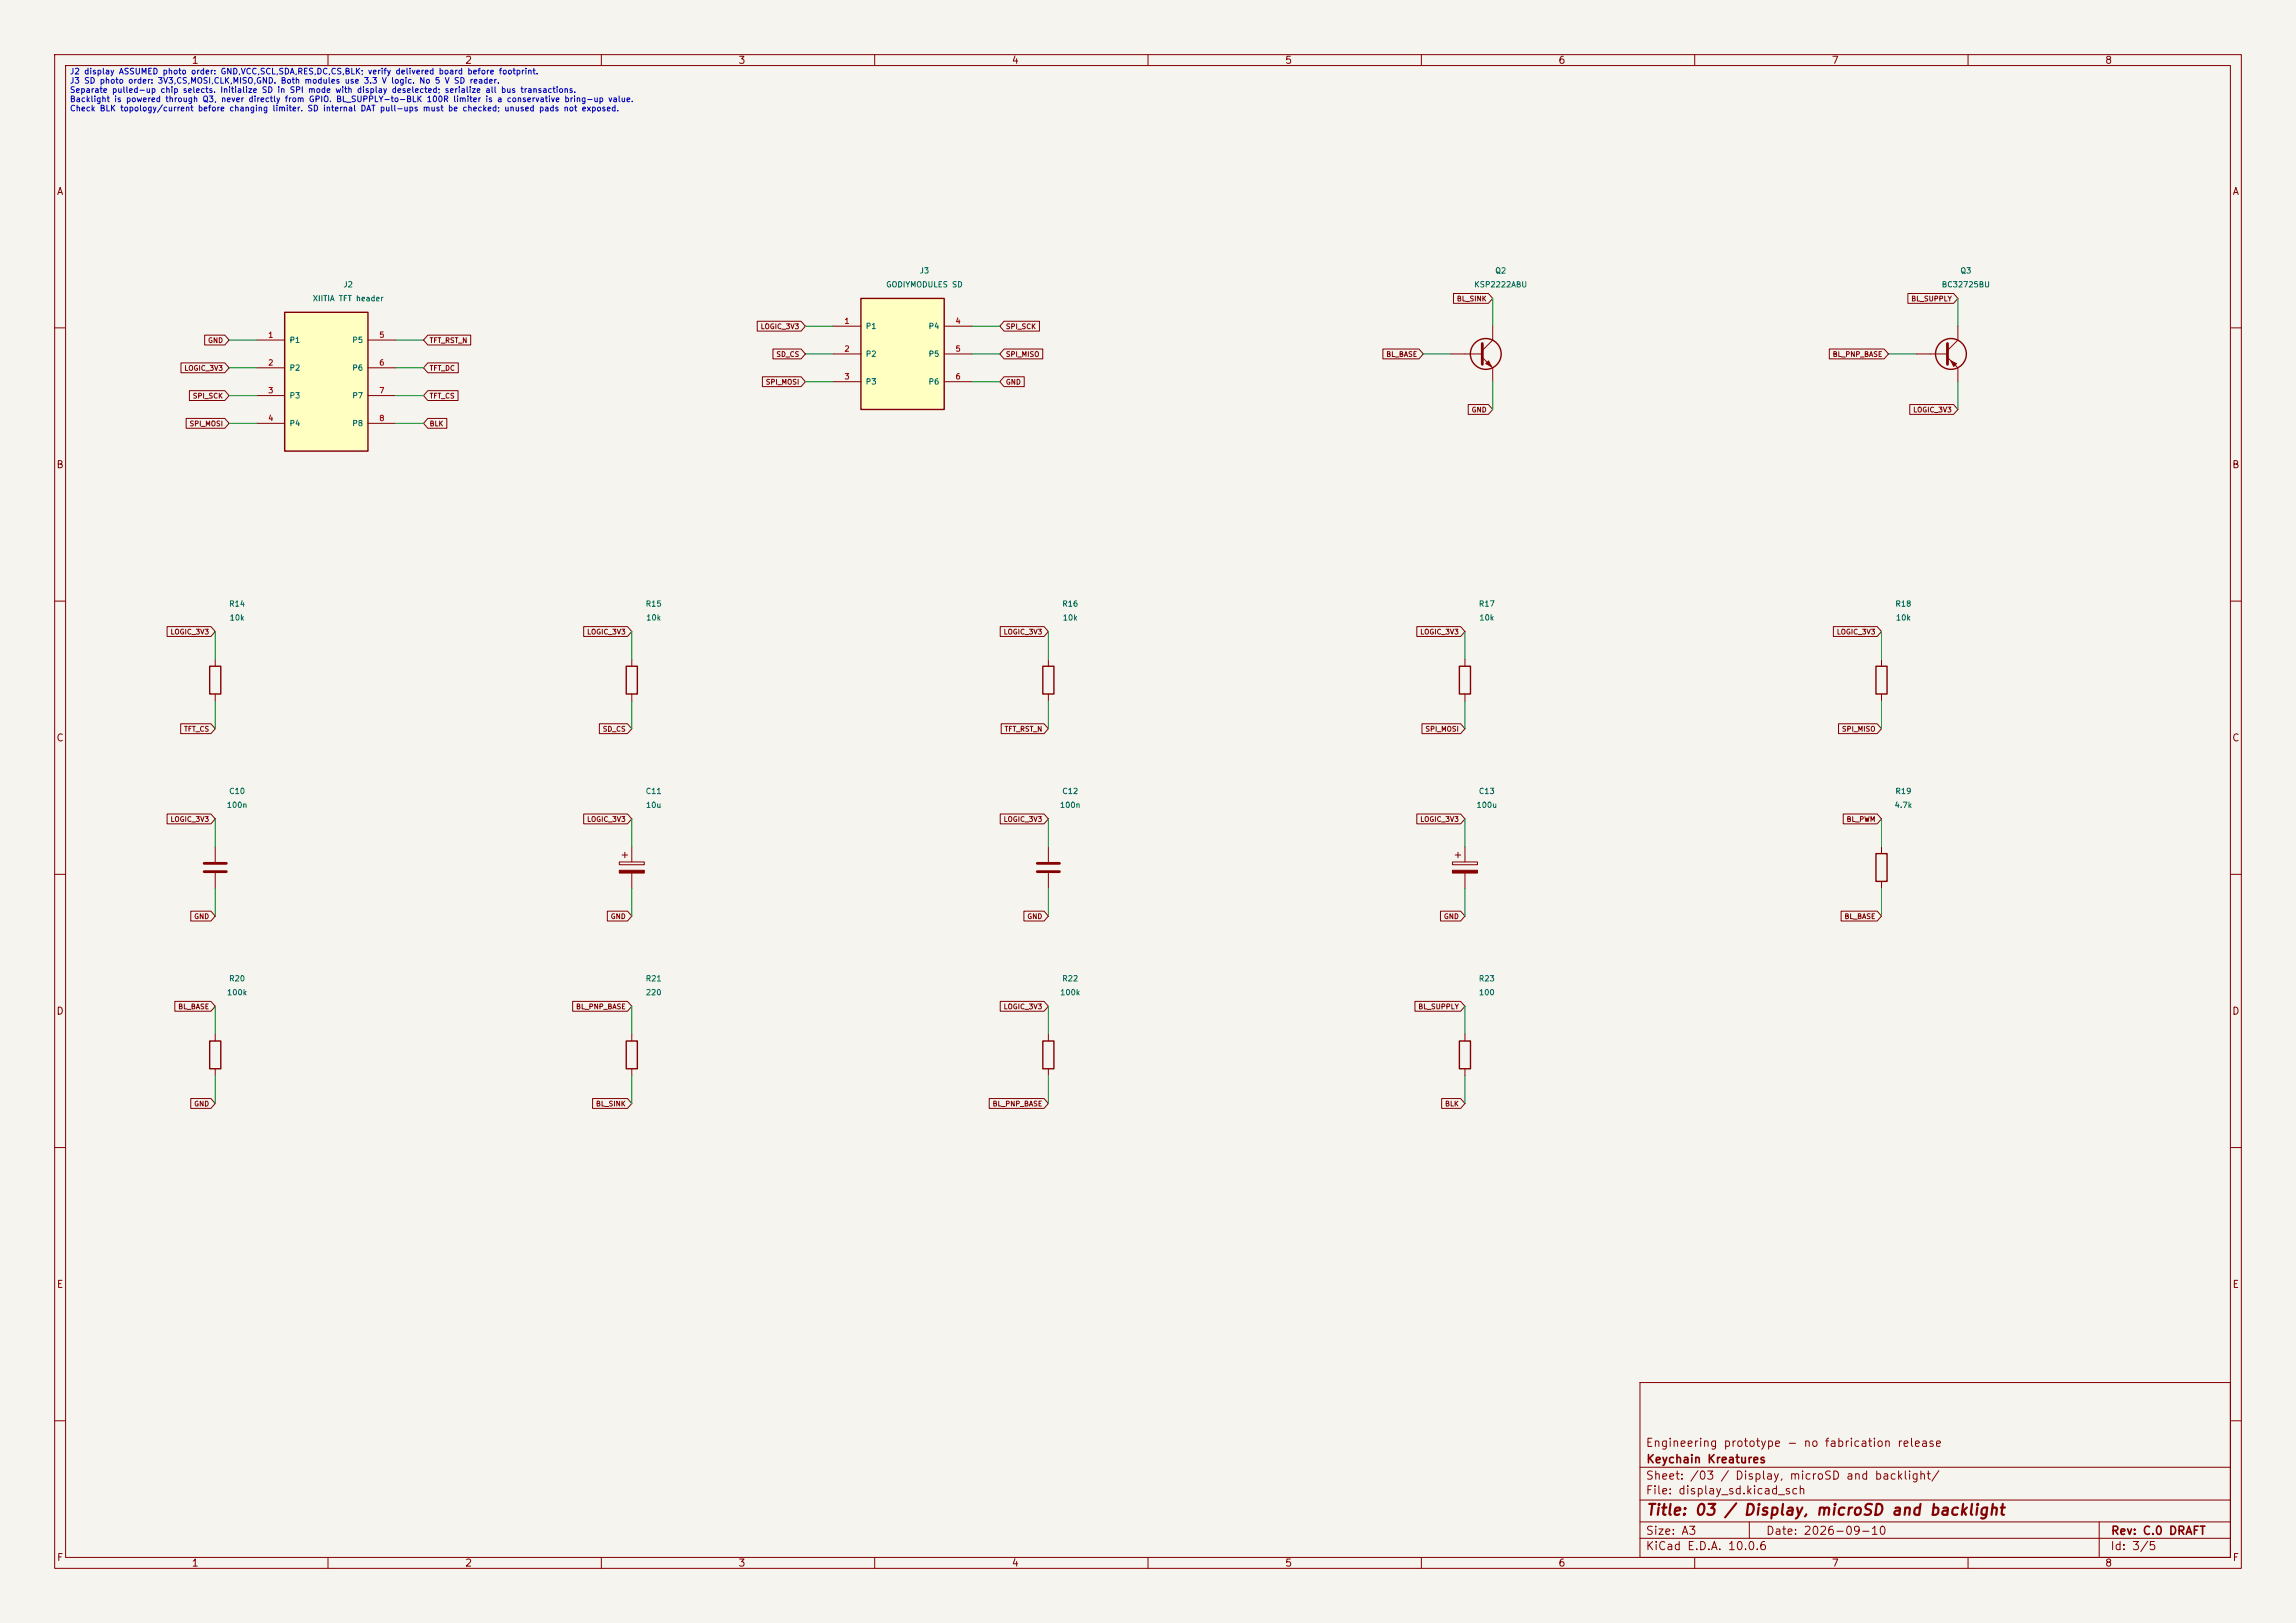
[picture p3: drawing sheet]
<svg xmlns="http://www.w3.org/2000/svg" width="420mm" height="297mm" viewBox="0 0 420 297" stroke-linecap="round" stroke-linejoin="round" font-family="sans-serif">
<defs><g id="words">
<text font-size="2" fill="#840000" x="301" y="277.8">Title: 03 / Display, microSD and backlight</text>
<g font-size="1.5" fill="#840000">
<text x="300.9" y="265.1">Engineering prototype - no fabrication release</text>
<text x="301" y="268.1">Keychain Kreatures</text>
<text x="300.9" y="273.8">File: display_sd.kicad_sch</text>
<text x="300.9" y="271.1">Sheet: /03 / Display, microSD and backlight/</text>
<text x="300.9" y="281.2">Size: A3</text>
<text x="322.9" y="281.2">Date: 2026-09-10</text>
<text x="386" y="281.2">Rev: C.0 DRAFT</text>
<text x="300.9" y="284">KiCad E.D.A. 10.0.6</text>
<text x="385.9" y="284">Id: 3/5</text>
</g>
<g font-size="1.3" fill="#840000">
<text x="35" y="12">1</text>
<text x="85" y="12">2</text>
<text x="135" y="12">3</text>
<text x="185" y="12">4</text>
<text x="235" y="12">5</text>
<text x="285" y="12">6</text>
<text x="335" y="12">7</text>
<text x="385" y="12">8</text>
<text x="10.3" y="36">A</text>
<text x="408.3" y="36">A</text>
<text x="10.2" y="86">B</text>
<text x="408.2" y="86">B</text>
<text x="10.2" y="136">C</text>
<text x="408.2" y="136">C</text>
<text x="10.2" y="186">D</text>
<text x="408.2" y="186">D</text>
<text x="10.3" y="236">E</text>
<text x="408.3" y="236">E</text>
<text x="10.3" y="286">F</text>
<text x="35" y="287">1</text>
<text x="85" y="287">2</text>
<text x="135" y="287">3</text>
<text x="185" y="287">4</text>
<text x="235" y="287">5</text>
<text x="285" y="287">6</text>
<text x="335" y="287">7</text>
<text x="385" y="287">8</text>
<text x="408.3" y="286">F</text>
</g>
<g font-size="1.1" fill="#0000c2">
<text x="12.7" y="13.9">J2 display ASSUMED photo order: GND,VCC,SCL,SDA,RES,DC,CS,BLK; verify delivered board before footprint.</text>
<text x="12.7" y="15.5">J3 SD photo order: 3V3,CS,MOSI,CLK,MISO,GND. Both modules use 3.3 V logic. No 5 V SD reader.</text>
<text x="12.7" y="17.2">Separate pulled-up chip selects. Initialize SD in SPI mode with display deselected; serialize all bus transactions.</text>
<text x="12.7" y="18.9">Backlight is powered through Q3, never directly from GPIO. BL_SUPPLY-to-BLK 100R limiter is a conservative bring-up value.</text>
<text x="12.7" y="20.6">Check BLK topology/current before changing limiter. SD internal DAT pull-ups must be checked; unused pads not exposed.</text>
</g>
<g font-size="1" fill="#006464">
<text x="62.7" y="52.8">J2</text>
<text x="162" y="52.8">GODIYMODULES SD</text>
<text x="168.1" y="50.3">J3</text>
<text x="269.6" y="52.8">KSP2222ABU</text>
<text x="273.4" y="50.3">Q2</text>
<text x="355.1" y="52.8">BC32725BU</text>
<text x="358.5" y="50.3">Q3</text>
<text x="57.1" y="55.4">XIITIA TFT header</text>
<text x="52.9" y="63">P1</text>
<text x="64.4" y="63">P5</text>
<text x="158.3" y="60.4">P1</text>
<text x="158.3" y="65.5">P2</text>
<text x="169.8" y="60.4">P4</text>
<text x="169.8" y="65.5">P5</text>
<text x="52.9" y="68.1">P2</text>
<text x="64.4" y="68.1">P6</text>
<text x="158.3" y="70.6">P3</text>
<text x="169.8" y="70.6">P6</text>
<text x="52.9" y="73.1">P3</text>
<text x="64.4" y="73.1">P7</text>
<text x="52.9" y="78.2">P4</text>
<text x="64.4" y="78.2">P8</text>
<text x="41.8" y="111.2">R14</text>
<text x="41.9" y="113.8">10k</text>
<text x="118" y="111.2">R15</text>
<text x="118.1" y="113.8">10k</text>
<text x="194.2" y="111.2">R16</text>
<text x="194.3" y="113.8">10k</text>
<text x="270.4" y="111.2">R17</text>
<text x="270.5" y="113.8">10k</text>
<text x="346.6" y="111.2">R18</text>
<text x="346.7" y="113.8">10k</text>
<text x="41.4" y="148.1">100n</text>
<text x="41.8" y="145.5">C10</text>
<text x="118" y="145.5">C11</text>
<text x="118.1" y="148.1">10u</text>
<text x="193.8" y="148.1">100n</text>
<text x="194.2" y="145.5">C12</text>
<text x="270" y="148.1">100u</text>
<text x="270.4" y="145.5">C13</text>
<text x="346.5" y="148.1">4.7k</text>
<text x="346.6" y="145.5">R19</text>
<text x="41.8" y="179.8">R20</text>
<text x="118" y="179.8">R21</text>
<text x="194.2" y="179.8">R22</text>
<text x="270.4" y="179.8">R23</text>
<text x="41.4" y="182.4">100k</text>
<text x="118" y="182.4">220</text>
<text x="193.8" y="182.4">100k</text>
<text x="270.4" y="182.4">100</text>
</g>
<g font-size="1" fill="#a90000">
<text x="154.4" y="59.5">1</text>
<text x="174.7" y="59.5">4</text>
<text x="49" y="62">1</text>
<text x="69.3" y="62">5</text>
<text x="154.4" y="64.6">2</text>
<text x="174.7" y="64.6">5</text>
<text x="49" y="67.1">2</text>
<text x="69.3" y="67.1">6</text>
<text x="154.4" y="69.7">3</text>
<text x="174.7" y="69.7">6</text>
<text x="49" y="72.2">3</text>
<text x="49" y="77.3">4</text>
<text x="69.3" y="72.2">7</text>
<text x="69.3" y="77.3">8</text>
</g>
<g font-size=".9" fill="#840000">
<text x="266.4" y="55.4">BL_SINK</text>
<text x="349.5" y="55.4">BL_SUPPLY</text>
<text x="38" y="63">GND</text>
<text x="78.5" y="63">TFT_RST_N</text>
<text x="139" y="60.4">LOGIC_3V3</text>
<text x="141.9" y="65.5">SD_CS</text>
<text x="183.9" y="65.5">SPI_MISO</text>
<text x="183.9" y="60.4">SPI_SCK</text>
<text x="253.5" y="65.5">BL_BASE</text>
<text x="335.2" y="65.5">BL_PNP_BASE</text>
<text x="33.6" y="68.1">LOGIC_3V3</text>
<text x="78.5" y="68.1">TFT_DC</text>
<text x="140" y="70.6">SPI_MOSI</text>
<text x="183.9" y="70.6">GND</text>
<text x="35.2" y="73.1">SPI_SCK</text>
<text x="78.5" y="73.1">TFT_CS</text>
<text x="269.1" y="75.7">GND</text>
<text x="349.9" y="75.7">LOGIC_3V3</text>
<text x="34.6" y="78.2">SPI_MOSI</text>
<text x="78.5" y="78.2">BLK</text>
<text x="31.1" y="116.3">LOGIC_3V3</text>
<text x="107.3" y="116.3">LOGIC_3V3</text>
<text x="183.5" y="116.3">LOGIC_3V3</text>
<text x="259.7" y="116.3">LOGIC_3V3</text>
<text x="335.9" y="116.3">LOGIC_3V3</text>
<text x="33.6" y="134.1">TFT_CS</text>
<text x="110.2" y="134.1">SD_CS</text>
<text x="183.7" y="134.1">TFT_RST_N</text>
<text x="260.6" y="134.1">SPI_MOSI</text>
<text x="336.8" y="134.1">SPI_MISO</text>
<text x="31.1" y="150.6">LOGIC_3V3</text>
<text x="107.3" y="150.6">LOGIC_3V3</text>
<text x="183.5" y="150.6">LOGIC_3V3</text>
<text x="259.7" y="150.6">LOGIC_3V3</text>
<text x="337.7" y="150.6">BL_PWM</text>
<text x="35.4" y="168.4">GND</text>
<text x="111.6" y="168.4">GND</text>
<text x="187.8" y="168.4">GND</text>
<text x="264" y="168.4">GND</text>
<text x="337.3" y="168.4">BL_BASE</text>
<text x="32.5" y="184.9">BL_BASE</text>
<text x="105.3" y="184.9">BL_PNP_BASE</text>
<text x="183.5" y="184.9">LOGIC_3V3</text>
<text x="259.4" y="184.9">BL_SUPPLY</text>
<text x="35.4" y="202.7">GND</text>
<text x="108.9" y="202.7">BL_SINK</text>
<text x="181.5" y="202.7">BL_PNP_BASE</text>
<text x="264.2" y="202.7">BLK</text>
</g>
</g></defs>
<path d="M0 0h420v297h-420z" fill="#f5f4ef" stroke="#f5f4ef" stroke-width=".18"/>
<g fill="none" stroke="#840000" stroke-width=".18">
<path d="M10 10h400v277h-400zM12 12h396v273h-396zM60 10v2M110 10v2M160 10v2M210 10v2M260 10v2M310 10v2M360 10v2M10 60h2M408 60h2M10 110h2"/>
<path d="M408 110h2M10 160h2M39.4 154.9v2.8M39.4 159.8v2.8M408 160h2M10 210h2M408 210h2M300 253h108v32h-108zM10 260h2M300 278.5h108M300 274.5h108M300 268.5h108"/>
<path d="M320 278.5v3M384 278.5v6.5M408 260h2M60 285v2M110 285v2M160 285v2M210 285v2M260 285v2M300 281.5h108M310 285v2M360 285v2"/>
</g>
<path d="M37.3 158h4.1M37.3 159.5h4.1" fill="none" stroke="#840000" stroke-width=".51"/>
<path d="M157.5 54.6h15.2v20.3h-15.2z" fill="#ffffc2"/>
<g fill="none" stroke="#840000" stroke-width=".25">
<path d="M157.5 54.6h15.2v20.3h-15.2zM38.4 121.9h2v5.1h-2zM114.6 121.9h2v5.1h-2zM190.8 121.9h2v5.1h-2zM267 121.9h2v5.1h-2zM343.2 121.9h2v5.1h-2zM343.2 156.2h2v5.1h-2zM38.4 190.5h2v5.1h-2zM114.6 190.5h2v5.1h-2zM190.8 190.5h2v5.1h-2zM267 190.5h2v5.1h-2z"/>
<circle cx="271.8" cy="64.8" r="2.82"/>
<circle cx="356.9" cy="64.8" r="2.82"/>
</g>
<g fill="none" stroke="#840000" stroke-width=".18">
<path d="M152.4 59.7h5.1M172.7 59.7h5.1M273 59.7v2.5l-1.9 1.9M358.1 59.7v2.5l-1.9 1.9M152.4 64.8h5.1M152.4 69.9h5.1M172.7 64.8h5.1M172.7 69.9h5.1M265.4 64.8h5.7M271.1 65.4l1.9 1.9v2.6M350.5 64.8h5.7M356.2 65.4l1.9 1.9v2.6"/>
<path d="M39.4 120.7v1.2M39.4 127v1.3M115.6 120.7v1.2M115.6 127v1.3M191.8 120.7v1.2M191.8 127v1.3M268 120.7v1.2M268 127v1.3M344.2 120.7v1.2M344.2 127v1.3M113.3 157.7h4.6v.5h-4.6zM113.8 156.5h1"/>
<path d="M114.3 156v1M115.6 154.9v2.8M115.6 159.8v2.8M191.8 154.9v2.8M191.8 159.8v2.8M265.7 157.7h4.6v.5h-4.6zM266.2 156.5h1M266.7 156v1M268 154.9v2.8M268 159.8v2.8M344.2 154.9v1.3M344.2 161.3v1.3"/>
<path d="M39.4 189.2v1.3M39.4 195.6v1.3M115.6 189.2v1.3M115.6 195.6v1.3M191.8 189.2v1.3M191.8 195.6v1.3M268 189.2v1.3M268 195.6v1.3"/>
</g>
<path d="M271.1 62.9v3.8M356.2 62.9v3.8M189.7 158h4.1M189.7 159.5h4.1" fill="none" stroke="#840000" stroke-width=".51"/>
<g fill="#840000" stroke="#840000" stroke-width=".18">
<path d="M271.8 66.5l.5-.5 .5 1.1z"/>
<path d="M356.9 66l1 .5-.5 .6z"/>
<path d="M265.7 159.3h4.6v.5h-4.6z"/>
<path d="M113.3 159.3h4.6v.5h-4.6z"/>
</g>
<path d="M52.1 57.2h15.2v25.4h-15.2z" fill="#ffffc2"/>
<path d="M52.1 57.2h15.2v25.4h-15.2z" fill="none" stroke="#840000" stroke-width=".25"/>
<g fill="none" stroke="#840000" stroke-width=".18">
<path d="M138.5 58.8h8l.8 .9-.8 .9h-8zM183.7 58.8h6.4v1.8h-6.4l-.8-.9zM265.9 53.7h6.4l.7 .9-.7 .9h-6.4zM349 53.7h8.4l.7 .9-.7 .9h-8.4zM33.1 66.4h8l.8 .9-.8 .9h-8zM34 76.6h7.1l.8 .9-.8 .9h-7.1zM34.6 71.5h6.5l.8 .9-.8 .9h-6.5zM37.4 61.3h3.7l.8 .9-.8 .9h-3.7zM47 62.2h5.1M47 67.3h5.1M47 72.4h5.1M47 77.5h5.1"/>
<path d="M67.3 62.2h5.1M67.3 67.3h5.1M67.3 72.4h5.1M67.3 77.5h5.1M78.3 66.4h5.5v1.8h-5.5l-.8-.9zM78.3 76.6h3.4v1.8h-3.4l-.8-.9zM78.3 71.5h5.5v1.8h-5.5l-.8-.9zM78.3 61.3h7.8v1.8h-7.8l-.8-.9zM139.5 68.9h7l.8 1-.8 .9h-7zM141.4 63.9h5.1l.8 .9-.8 .9h-5.1zM183.7 68.9h3.7v1.9h-3.7l-.8-.9zM183.7 63.9h7v1.8h-7l-.8-.9z"/>
<path d="M253 63.9h6.6l.7 .9-.7 .9h-6.6zM268.6 74h3.7l.7 .9-.7 .9h-3.7zM334.6 63.9h10.1l.7 .9-.7 .9h-10.1zM349.3 74h8.1l.7 .9-.7 .9h-8.1zM30.6 114.7h8l.8 .9-.8 .9h-8zM106.8 114.7h8l.8 .9-.8 .9h-8zM183 114.7h8l.8 .9-.8 .9h-8zM259.2 114.7h8l.8 .9-.8 .9h-8zM335.4 114.7h8l.8 .9-.8 .9h-8zM33.1 132.4h5.5l.8 1-.8 .9h-5.5zM109.6 132.4h5.2l.8 1-.8 .9h-5.2zM183.1 132.4h7.9l.8 1-.8 .9h-7.9z"/>
<path d="M260.1 132.4h7.1l.8 1-.8 .9h-7.1zM336.3 132.4h7.1l.8 1-.8 .9h-7.1zM30.6 149h8l.8 .9-.8 .9h-8zM106.8 149h8l.8 .9-.8 .9h-8zM183 149h8l.8 .9-.8 .9h-8zM259.2 149h8l.8 .9-.8 .9h-8zM337.2 149h6.2l.8 .9-.8 .9h-6.2zM34.9 166.7h3.7l.8 .9-.8 .9h-3.7zM111.1 166.7h3.7l.8 .9-.8 .9h-3.7zM187.3 166.7h3.7l.8 .9-.8 .9h-3.7zM263.5 166.7h3.7l.8 .9-.8 .9h-3.7zM336.8 166.7h6.6l.8 .9-.8 .9h-6.6z"/>
<path d="M32 183.2h6.6l.8 1-.8 .9h-6.6zM104.8 183.2h10l.8 1-.8 .9h-10zM183 183.2h8l.8 1-.8 .9h-8zM258.8 183.2h8.4l.8 1-.8 .9h-8.4zM34.9 201h3.7l.8 .9-.8 .9h-3.7zM108.4 201h6.4l.8 .9-.8 .9h-6.4zM181 201h10l.8 .9-.8 .9h-10zM263.7 201h3.5l.8 .9-.8 .9h-3.5z"/>
</g>
<g fill="none" stroke="#009600" stroke-width=".18">
<path d="M147.3 59.7h5.1M177.8 59.7h5.1M273 54.6v5.1M358.1 54.6v5.1M41.9 62.2h5.1M41.9 77.5h5.1M41.9 67.3h5.1M41.9 72.4h5.1M72.4 62.2h5.1M72.4 77.5h5.1M72.4 67.3h5.1M72.4 72.4h5.1"/>
<path d="M147.3 64.8h5.1M147.3 69.9h5.1M177.8 64.8h5.1M177.8 69.9h5.1M260.3 64.8h5.1M273 69.9v5M345.4 64.8h5.1M358.1 69.9v5M39.4 115.6v5.1M115.6 115.6v5.1M191.8 115.6v5.1M268 115.6v5.1"/>
<path d="M344.2 115.6v5.1M39.4 128.3v5.1M115.6 128.3v5.1M191.8 128.3v5.1M268 128.3v5.1M344.2 128.3v5.1M39.4 149.9v5M115.6 149.9v5M191.8 149.9v5M268 149.9v5M344.2 149.9v5M39.4 162.6v5"/>
<path d="M115.6 162.6v5M191.8 162.6v5M268 162.6v5M344.2 162.6v5M39.4 184.2v5M39.4 196.9v5M115.6 184.2v5M115.6 196.9v5M191.8 184.2v5M191.8 196.9v5M268 184.2v5M268 196.9v5"/>
</g>
<use href="#words"/>
</svg>
